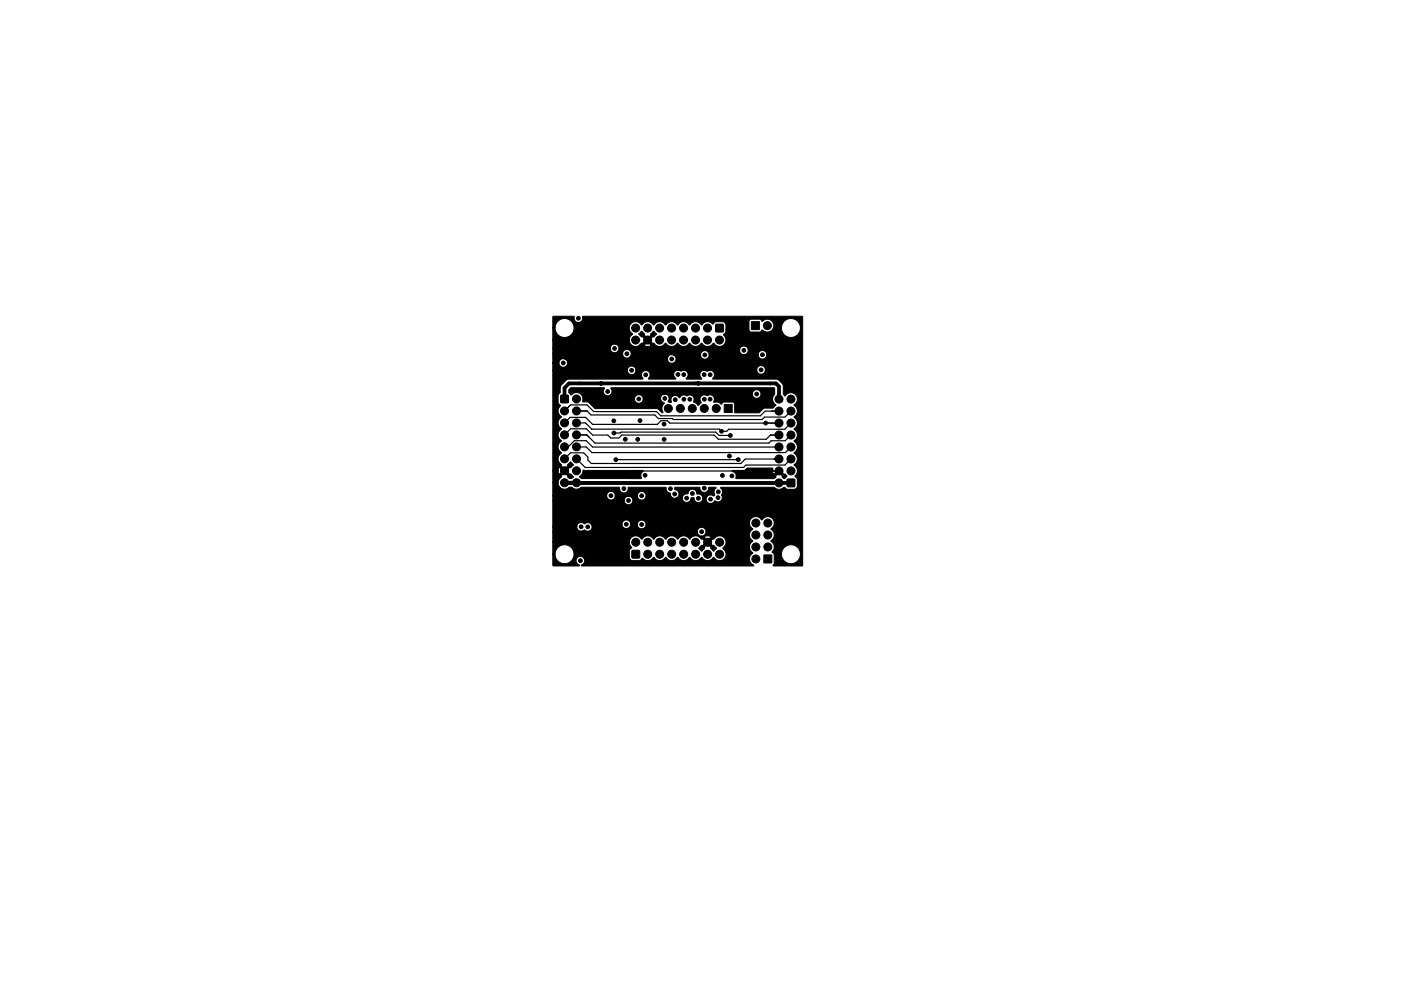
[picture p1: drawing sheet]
<svg xmlns="http://www.w3.org/2000/svg" width="297mm" height="210mm" viewBox="0 0 297 210" stroke-linecap="round" stroke-linejoin="round" font-family="sans-serif">
<g fill="#000" stroke="#000" stroke-width=".21">
<path d="M117.2 67.2l4.5-.1a.98 .98 0 0 0 .3 1.1 .98 .98 0 0 0 1.1 .1 1.06 1.06 0 0 0 .4-1.2l46.7 .1v52.8l-6.3 .1 .3-.6-.1-1.9h1.6a2.01 2.01 0 0 0 2.9 1.8 2.01 2.01 0 0 0 .3-3.5 2.01 2.01 0 0 0-3.2 1.4v.3h-1.6l-.4-.4a1.62 1.62 0 0 0-.3-2.4 1.49 1.49 0 0 0 0-2.6l.4-.3a1.4 1.4 0 0 0-.2-2.1 1.4 1.4 0 0 0-2.1 .5h-.1a1.39 1.39 0 0 0-2.2-.2 1.39 1.39 0 0 0 .4 2.1l-.1 .2a1.43 1.43 0 0 0 .1 2.4 1.48 1.48 0 0 0 0 2.5l-.1 .1a1.43 1.43 0 0 0 .3 2.5l-.1 .2h-36.4l-.1-.2a.92 .92 0 0 0 .6-1.4 .92 .92 0 0 0-1.5-.1 .92 .92 0 0 0 .5 1.5v.2h-5.5l-.1-2.5h.5a2.01 2.01 0 0 0 2.9 1.8 2.01 2.01 0 0 0 .3-3.5 2.01 2.01 0 0 0-3.2 1.4v.3h-.5v-2.6h16.2l.2 .7 .3 .4-.5 .7v1.4l.2 .5 .4 .2h1.4l.5-.1 .3-.4a1.5 1.5 0 0 0 2.4-.2 1.49 1.49 0 0 0 2.6 0 1.49 1.49 0 0 0 2.5 0 1.49 1.49 0 0 0 2.5 0 1.49 1.49 0 0 0 2.6 0 1.49 1.49 0 0 0 2.5 0 1.41 1.41 0 0 0 2.2 .3 1.41 1.41 0 0 0-.3-2.2 1.41 1.41 0 0 0 .3-2.2 1.41 1.41 0 0 0-2.2 .3l-.2-.1-.7 .8 .7 .7 .3-.1 .5 .6-.5 .6h-.2l-.5-.5 .1-.2-.8-.8-.7 .8 .1 .2-.7 .5-.5-.7 .5-.5 .2 .1 .8-.8-.8-.7-.2 .1-.4-.5h1l.7 .8 .8-.8a1.3 1.3 0 0 0-1.5 0h-1a1.47 1.47 0 0 0-2.1 .5l-.1-.1a1.44 1.44 0 0 0-2.4 .1l-.1-.1a1.44 1.44 0 0 0-2.5 .1l-.1-.1a1.44 1.44 0 0 0-2.4 .1l-.1-.1a1.44 1.44 0 0 0-2.5 .1v-.1a1.36 1.36 0 0 0-1.6-.6 1.36 1.36 0 0 0-1 1.3h-16.2v-2.2h30.6l.1 .2a.91 .91 0 0 0 1.4 .5 .91 .91 0 0 0-.1-1.5 .91 .91 0 0 0-1.4 .8h-30.6v-1h5.1v.2a1.09 1.09 0 0 0 1.7 .5 .91 .91 0 0 0 1.2 0 .91 .91 0 0 0 .1-1.3h6.6a.91 .91 0 0 0 .9 .9 .91 .91 0 0 0 .9-.8h1.4a.91 .91 0 0 0 1.3 .8 .91 .91 0 0 0 .2-1.5 .91 .91 0 0 0-1.5 .5v.2h-1.4a.91 .91 0 0 0-.9-1 .91 .91 0 0 0-.9 .9h-6.6l-.6-.3-.9 .2a.91 .91 0 0 0-1-.2 .91 .91 0 0 0-.5 .9h-5.1v-5.6h15.1l.1 .2a.91 .91 0 0 0 1.4 .5 .91 .91 0 0 0-.1-1.5 .91 .91 0 0 0-1.4 .8h-15.1v-1h11.4l.2 .6a.92 .92 0 0 0 1.2 .2l.3-.3 .1-.5h4.7a.91 .91 0 0 0 .7 .8 .91 .91 0 0 0 .9-.2l.1-.1a.91 .91 0 0 0-.5-1.4 .91 .91 0 0 0-1.2 .9h-4.7l-.1-.6-.7-.3-.7 .2-.3 .7h-11.4v-2.8h1.1v.2a1.4 1.4 0 0 0 1 1.1 1.4 1.4 0 0 0 1.4-.3h.6a1.42 1.42 0 0 0 2 0h7.9l.4 .9a.91 .91 0 0 0 1.5-.2l.2-.7h7.9a1.12 1.12 0 0 0 .5 1.1l.4 .2a.93 .93 0 0 0 1.2 1h1.4a.96 .96 0 0 0 1 .9 .96 .96 0 0 0 .9-1h.5l.1 .1a.92 .92 0 0 0 1 .9 .92 .92 0 0 0 .8-1.1 .92 .92 0 0 0-1.2-.7 1.21 1.21 0 0 0-.7-1 1.01 1.01 0 0 0-1.3 1l-.8 .2-.3 .7h-1.4a.91 .91 0 0 0 .7-.8 .91 .91 0 0 0-.5-.9l-.4-.2v-.4h5.2l.2 .6a.92 .92 0 0 0 1.3 .4l.4-.5 .1-.5h1.4l.1 .1a1.14 1.14 0 0 0-.3 1.5l-.1 .2-.3-.1a.95 .95 0 0 0-1.3 .5 .95 .95 0 0 0 .6 1.3 .95 .95 0 0 0 1.2-.6h.1a.96 .96 0 0 0 1.2-.1 .96 .96 0 0 0 .1-1.3 .91 .91 0 0 0-.1-1.2l-.1-.2 .1-.1h11.2a1.61 1.61 0 0 0 2.2 0l.7 .4h1.5l.4-.3 .2-.4-.1-1.4-.4-.7a1.44 1.44 0 0 0-.3-2.4 1.49 1.49 0 0 0 0-2.5 1.49 1.49 0 0 0 0-2.5 1.49 1.49 0 0 0 0-2.6 1.49 1.49 0 0 0 0-2.5 1.49 1.49 0 0 0 0-2.6l.4-.3a1.4 1.4 0 0 0-.3-2.1 1.4 1.4 0 0 0-2 .5l-.3-.4-.1-2-.9-.9-.4-.2-13.5-.1-.1-.2a.95 .95 0 0 0 .1-1.3 .95 .95 0 0 0-1.3-.1l-.2-.1a.95 .95 0 0 0-1.2 .4 .95 .95 0 0 0 .3 1.2l-3.3 .1a1 1 0 0 0 .2-1.4 1 1 0 0 0-1.4-.3l-.4-.1a.96 .96 0 0 0-1 .6 .96 .96 0 0 0 .4 1.1l-5.8 .1a.96 .96 0 0 0 .2-1.3 .96 .96 0 0 0-1.2-.4 .91 .91 0 0 0-.2 1.5l-.1 .2-15.9 .1-1.2 1.1-.3 .5v1.2l-.5 .6v1.4l.2 .4 .3 .4a1.49 1.49 0 0 0 .2 2.4 1.48 1.48 0 0 0 0 2.5 1.48 1.48 0 0 0 0 2.5 1.48 1.48 0 0 0 0 2.6 1.48 1.48 0 0 0 0 2.5l-.1 .2 .8 .7 .7-.7v-.3l.5-.5 .6 .5 .1 .2-.5 .5-.3-.1-.7 .8 .7 .7h.2l.6 .6-.4 .3h-.5l-.3-.3v-.2l-.7-.7-.8 .7 .1 .2-.5 .6-.2 .6h-1.1v-2.5h1.1l.3 .7 .7-.7-.7-.8-.3 .8h-1.1v-21.3h15.8a.91 .91 0 0 0 1 .9 .91 .91 0 0 0 .8-1h25.6l.1 .2a.91 .91 0 0 0 1.4 .5 .91 .91 0 0 0-.1-1.5 .91 .91 0 0 0-1.4 .8l-25.6-.1a.91 .91 0 0 0-1-.7 .91 .91 0 0 0-.8 .9h-15.8v-1.6h1.3v.2a.91 .91 0 0 0 1.5 .5 .91 .91 0 0 0-.2-1.5h21.7a.91 .91 0 0 0 1.5 .7 .91 .91 0 0 0-.3-1.6h5.8a.91 .91 0 0 0 1 .9 .91 .91 0 0 0 .9-.9h10.3a.91 .91 0 0 0 1.4 .8 .91 .91 0 0 0 .1-1.6 .91 .91 0 0 0-1.4 .6l-.1 .2h-10.3l-.3-.7-.8-.2-.6 .4-.2 .5h-5.8a.91 .91 0 0 0-1.2 .9l-21.8-.1a.91 .91 0 0 0-1.2 .9h-1.3v-1.9h14.8a.91 .91 0 0 0 1.3 .8 .91 .91 0 0 0 .2-1.6h23.3v.2a.91 .91 0 0 0 1.5 .5 .91 .91 0 0 0-.2-1.5 .91 .91 0 0 0-1.3 .8h-23.3l-.3-.1a.91 .91 0 0 0-1.2 .9h-14.8v-1.2h12.2v.2a.91 .91 0 0 0 1.5 .5 .91 .91 0 0 0-.2-1.5 .91 .91 0 0 0-1.3 .8h-12.2v-1.8h16.2a1.36 1.36 0 0 0 2.1 1.2h1.1a1.29 1.29 0 0 0 1.5 0l-.8-.8-.8 .8h-1l.5-.5 .2 .1 .7-.8-.7-.7-.2 .1-.6-.6 .5-.6h.2l.6 .5-.1 .2 .7 .8 .8-.8-.1-.2 .7-.5 .5 .7-.6 .5-.2-.1-.7 .7 .7 .8 .1-.1a1.51 1.51 0 0 0 2.4 .2l.2-.2a1.41 1.41 0 0 0 2.5 0 1.52 1.52 0 0 0 2.4 .2l.1-.2a1.52 1.52 0 0 0 2.4 .2l.2-.2a1.52 1.52 0 0 0 2.3 .2l.2-.2a1.52 1.52 0 0 0 2.4 .2 1.47 1.47 0 0 0-.2-2l.4-.5 .1-.5h4.9l.1 .3 .4 .1h1.8l.4-.4a1.49 1.49 0 0 0 2.5-.4h1.7a2.01 2.01 0 0 0 2.9 1.8 2.01 2.01 0 0 0 .3-3.4 2.01 2.01 0 0 0-3.2 1.3v.3h-1.7a1.41 1.41 0 0 0-.7-1.7 1.41 1.41 0 0 0-1.7 .3l-.5-.5-2 .1-.3 .3v1.9h-4.9v-1.2l-.4-.5h-1.7l-.6 .4-.3-.1a1.46 1.46 0 0 0-2.2 .4l-.1-.1a1.44 1.44 0 0 0-2.4 .1l-.1-.1a1.44 1.44 0 0 0-2.5 .1v-.1a1.44 1.44 0 0 0-2.5 .1l-.1-.1a1.44 1.44 0 0 0-2.4 .1l-.1-.1a1.44 1.44 0 0 0-2.5 .1l-.1-.1a1.39 1.39 0 0 0-2.2-.2 1.39 1.39 0 0 0 .4 2.2l-.5 .6-.2 .6h-16.2v-2.5h.5a2.01 2.01 0 0 0 2.9 1.8 2.01 2.01 0 0 0 .3-3.4 2.01 2.01 0 0 0-3.2 1.3v.3h-.5zM151.8 68.8h1.5v1.6h-1.5zM159.3 68.2h1.7v1.7h-1.7zM118.9 83.9h1.6v1.5h-1.6zM123.7 99.7l12.6 .1v.3a1.04 1.04 0 0 0-.3 1.4h-12.7l-.4-.3a1.86 1.86 0 0 0 .8-1.5zM121 82.3h7.1l.1 .1a.92 .92 0 0 0 0 1.3 .92 .92 0 0 0 1.4-.1h29.9a.91 .91 0 0 0 1.3 .9 .91 .91 0 0 0 .2-1.6 .91 .91 0 0 0-1.5 .6l-29.9 .1 .2-.5-.3-.7 .1-.1h34.5l.2 .1v1.2l-.2 .2a1.38 1.38 0 0 0 .4 2.1l-.6 .7h-1.9l-1.1 1h-5l-.1-.1v-1.8l-.3-.3-2.1-.1-.5 .5-.7-.5h-.9a.93 .93 0 0 0-.1-1.2 .93 .93 0 0 0-1.1-.2l-.9-.1-.4 .1a1.02 1.02 0 0 0-.1 1.5l-.7 .6-1-.8a.9 .9 0 0 0-.3-1.3l-.5-.1-.6 .2-.7-.2-.4 .1-.4 .5-.5-.4-.6-.1a.99 .99 0 0 0-.7 1.5l-.5-.1-.2-.1a.94 .94 0 0 0-.2-1.5l-.5-.1-.4 .2a.91 .91 0 0 0-.4 .8 .91 .91 0 0 0 .6 .8l.2 .1-.1 .1a1.54 1.54 0 0 0-.2 1.9l-.2 .1-.8-.8-.4-.1h-13l-1.4-1.3-1.2-.1-.1-.2 .1-.5 10.9 .1a.91 .91 0 0 0 1.4 .7h.1a.91 .91 0 0 0-.2-1.6 .91 .91 0 0 0-1.3 .8h-10.9v-.2a1.44 1.44 0 0 0-1.1-1.1 1.44 1.44 0 0 0-1.4 .5l-.5-.5v-.6zM153.6 85.8h1.6v1.7h-1.6zM155.2 99.8h2.5l.8-.5h5.3l.1 .1-.1 .7 .2 .6 1.2-1.1 1.1 1.1 .2-.1 .4 .4-.3 .3a.38 .38 0 0 1-.4 .2 .38 .38 0 0 1-.3-.5l-.7-.7-.8 .7 .1 .3-.4 .2h-8.1a1.15 1.15 0 0 0-.8-1.5zM134 116.8h1.6v1.6h-1.6zM161.9 117.7h1.7v1.7h-1.7zM166.9 101.7h1.6v1.5h-1.6z"/>
<circle cx="119.4" cy="77" r=".4"/>
<circle cx="122.6" cy="67.5" r=".4"/>
<circle cx="130.3" cy="73.9" r=".4"/>
<circle cx="132.9" cy="75.1" r=".4"/>
<circle cx="133.9" cy="78.6" r=".4"/>
<circle cx="134.8" cy="72.1" r=".85"/>
<circle cx="134.8" cy="69.6" r=".85"/>
<circle cx="136.9" cy="79.5" r=".4"/>
<circle cx="137.3" cy="69.6" r=".85"/>
<circle cx="137.3" cy="72.1" r=".85"/>
<circle cx="139.8" cy="72.1" r=".85"/>
<circle cx="139.8" cy="69.6" r=".85"/>
<circle cx="142.4" cy="69.6" r=".85"/>
<circle cx="142.4" cy="72.1" r=".85"/>
<circle cx="142.4" cy="76.2" r=".4"/>
<circle cx="143.7" cy="79.4" r=".4"/>
<circle cx="144.9" cy="69.6" r=".85"/>
<circle cx="144.9" cy="72.1" r=".85"/>
<circle cx="145" cy="79.5" r=".4"/>
<circle cx="147.5" cy="72.1" r=".85"/>
<circle cx="147.5" cy="69.6" r=".85"/>
<circle cx="149.3" cy="79.5" r=".4"/>
<circle cx="149.4" cy="75.3" r=".4"/>
<circle cx="150" cy="69.6" r=".85"/>
<circle cx="150" cy="72.1" r=".85"/>
<circle cx="150.6" cy="79.5" r=".4"/>
<circle cx="152.5" cy="72.1" r=".85"/>
<circle cx="157.7" cy="74.3" r=".4"/>
<circle cx="161.4" cy="78.5" r=".4"/>
<circle cx="161.7" cy="75.3" r=".4"/>
<circle cx="162.7" cy="69.1" r=".85"/>
<circle cx="119.7" cy="94.8" r=".85"/>
<circle cx="119.7" cy="97.3" r=".85"/>
<circle cx="119.7" cy="87.2" r=".85"/>
<circle cx="119.7" cy="89.7" r=".85"/>
<circle cx="119.7" cy="92.3" r=".85"/>
<circle cx="119.7" cy="99.9" r=".85"/>
<circle cx="122.2" cy="87.2" r=".85"/>
<circle cx="122.2" cy="92.3" r=".85"/>
<circle cx="122.2" cy="97.3" r=".85"/>
<circle cx="122.2" cy="99.9" r=".85"/>
<circle cx="122.2" cy="84.6" r=".85"/>
<circle cx="122.2" cy="89.7" r=".85"/>
<circle cx="122.2" cy="94.8" r=".85"/>
<circle cx="127.4" cy="81.3" r=".4"/>
<circle cx="128.8" cy="83.1" r=".4"/>
<circle cx="130.1" cy="89.3" r=".4"/>
<circle cx="130.2" cy="91.9" r=".4"/>
<circle cx="130.6" cy="97.5" r=".4"/>
<circle cx="131.8" cy="84.9" r=".4"/>
<circle cx="132.6" cy="93.2" r=".4"/>
<circle cx="135.2" cy="93.2" r=".4"/>
<circle cx="135.4" cy="84.6" r=".4"/>
<circle cx="135.7" cy="89.2" r=".4"/>
<circle cx="140.8" cy="90" r=".4"/>
<circle cx="140.8" cy="93.2" r=".4"/>
<circle cx="141" cy="84.5" r=".4"/>
<circle cx="141.7" cy="86.7" r=".85"/>
<circle cx="143.2" cy="84.8" r=".4"/>
<circle cx="144.2" cy="86.7" r=".85"/>
<circle cx="145" cy="84.7" r=".4"/>
<circle cx="146.3" cy="84.7" r=".4"/>
<circle cx="146.8" cy="86.7" r=".85"/>
<circle cx="148" cy="81.3" r=".4"/>
<circle cx="149.3" cy="86.7" r=".85"/>
<circle cx="149.3" cy="84.7" r=".4"/>
<circle cx="150.6" cy="84.7" r=".4"/>
<circle cx="151.9" cy="86.7" r=".85"/>
<circle cx="153" cy="91.5" r=".4"/>
<circle cx="154.6" cy="96.8" r=".4"/>
<circle cx="154.9" cy="92.4" r=".4"/>
<circle cx="156.5" cy="97.5" r=".4"/>
<circle cx="160.4" cy="83.6" r=".4"/>
<circle cx="162.3" cy="89.8" r=".4"/>
<circle cx="165.2" cy="99.9" r=".85"/>
<circle cx="165.2" cy="97.4" r=".85"/>
<circle cx="165.2" cy="84.7" r=".85"/>
<circle cx="165.2" cy="89.8" r=".85"/>
<circle cx="165.2" cy="94.8" r=".85"/>
<circle cx="165.2" cy="92.3" r=".85"/>
<circle cx="165.2" cy="87.2" r=".85"/>
<circle cx="167.7" cy="97.4" r=".85"/>
<circle cx="167.7" cy="99.9" r=".85"/>
<circle cx="167.7" cy="94.8" r=".85"/>
<circle cx="167.7" cy="84.7" r=".85"/>
<circle cx="167.7" cy="92.3" r=".85"/>
<circle cx="167.7" cy="87.2" r=".85"/>
<circle cx="167.7" cy="89.8" r=".85"/>
<circle cx="119.7" cy="102.4" r=".85"/>
<circle cx="122.2" cy="102.4" r=".85"/>
<circle cx="123.1" cy="119" r=".4"/>
<circle cx="123.2" cy="111.8" r=".4"/>
<circle cx="124.6" cy="111.8" r=".4"/>
<circle cx="129.5" cy="105.2" r=".4"/>
<circle cx="132.3" cy="103.7" r=".4"/>
<circle cx="132.8" cy="111.2" r=".4"/>
<circle cx="133.3" cy="106.2" r=".4"/>
<circle cx="134.8" cy="115" r=".85"/>
<circle cx="134.9" cy="100.3" r=".4"/>
<circle cx="136" cy="111.3" r=".4"/>
<circle cx="136" cy="105.2" r=".4"/>
<circle cx="136.8" cy="100.8" r=".4"/>
<circle cx="137.3" cy="115" r=".85"/>
<circle cx="137.3" cy="117.6" r=".85"/>
<circle cx="139.9" cy="115" r=".85"/>
<circle cx="139.9" cy="117.6" r=".85"/>
<circle cx="142.1" cy="103.7" r=".4"/>
<circle cx="142.4" cy="117.6" r=".85"/>
<circle cx="142.4" cy="115" r=".85"/>
<circle cx="143" cy="104.8" r=".4"/>
<circle cx="144.9" cy="117.6" r=".85"/>
<circle cx="144.9" cy="115" r=".85"/>
<circle cx="145.6" cy="105.7" r=".4"/>
<circle cx="146.8" cy="104.7" r=".4"/>
<circle cx="147.5" cy="117.6" r=".85"/>
<circle cx="147.5" cy="115" r=".85"/>
<circle cx="148.1" cy="105.7" r=".4"/>
<circle cx="148.8" cy="112.8" r=".4"/>
<circle cx="149.3" cy="103.6" r=".4"/>
<circle cx="150" cy="117.6" r=".85"/>
<circle cx="150" cy="115" r=".85"/>
<circle cx="150.6" cy="105.9" r=".4"/>
<circle cx="152.2" cy="105.6" r=".4"/>
<circle cx="152.3" cy="104.3" r=".4"/>
<circle cx="152.6" cy="117.6" r=".85"/>
<circle cx="152.6" cy="115" r=".85"/>
<circle cx="153.2" cy="100.9" r=".4"/>
<circle cx="155.2" cy="101" r=".4"/>
<circle cx="160.3" cy="111" r=".85"/>
<circle cx="160.3" cy="118.6" r=".85"/>
<circle cx="160.3" cy="113.5" r=".85"/>
<circle cx="160.3" cy="116" r=".85"/>
<circle cx="162.8" cy="113.5" r=".85"/>
<circle cx="162.8" cy="111" r=".85"/>
<circle cx="162.8" cy="116" r=".85"/>
<circle cx="165.2" cy="102.5" r=".85"/>
</g>
<path d="M119.7 84.6v-2.3l.9-1h43.9l.7 .7v2.7M119.7 102.4h2.5M120.5 102.4l47.2 .1M123 102.4v.1M133.6 102.4v.1" fill="none" stroke="#000" stroke-width=".8"/>
<g fill="none" stroke="#000" stroke-width=".25">
<path d="M119.7 87.2l1.3-1.3h3.5l1.4 1.4h13.3l.9 .9h21.1l1-1h2.2M119.7 92.3l1.3-1.3h3.3l1.4 1.3h3.2l.6 .6h1.7l.6-.6h19.6l.9 .9h10.2l.8-.9h1.9M119.7 97.3l1.3-1.2h2.8l.8 .9v.6l.8 .7h31.7l.9-.9h7.2M120.5 94.8l1.3-1.3h2.5l1.3 1.3h38.8M122.2 87.2h2.3l.8 .8h13.5l.8 .8h3l.2 .2h18.8l.5-.5h4.3l1.3-1.3M122.2 89.7h1.9l1.4 1.4 27-.1 .5 .5h1.1l.4-.4h11.9l1.3-1.3M122.2 92.3h2.2M122.2 97.3l1.9 1.9h33.5l.6-.5h8.2l1.3-1.3M123 94.8h1.3l1.2 1.2h41l1.2-1.2M124.2 88.6h-3.3l-1.2 1.1M124.2 88.6h.1M124.2 88.6l1.4 1.4h13.8l.8-.7h1.3l.5 .5h22.4"/>
<path d="M124.4 92.3l1.8 1.7h36.8l.5-.5h3l1.2-1.2M130.2 91.9h1.3l.2-.2h20.1l.7 .7h2.4M130.6 97.5h25.9M156.5 97.5h.1M163.3 99.9h-.1M163.3 92.3h1.1M164.1 97.4h.1M165.2 87.2h-1.5M165.2 89.8h-2.9M165.2 99.9h-29.9l-.4 .4"/>
</g>
</svg>
